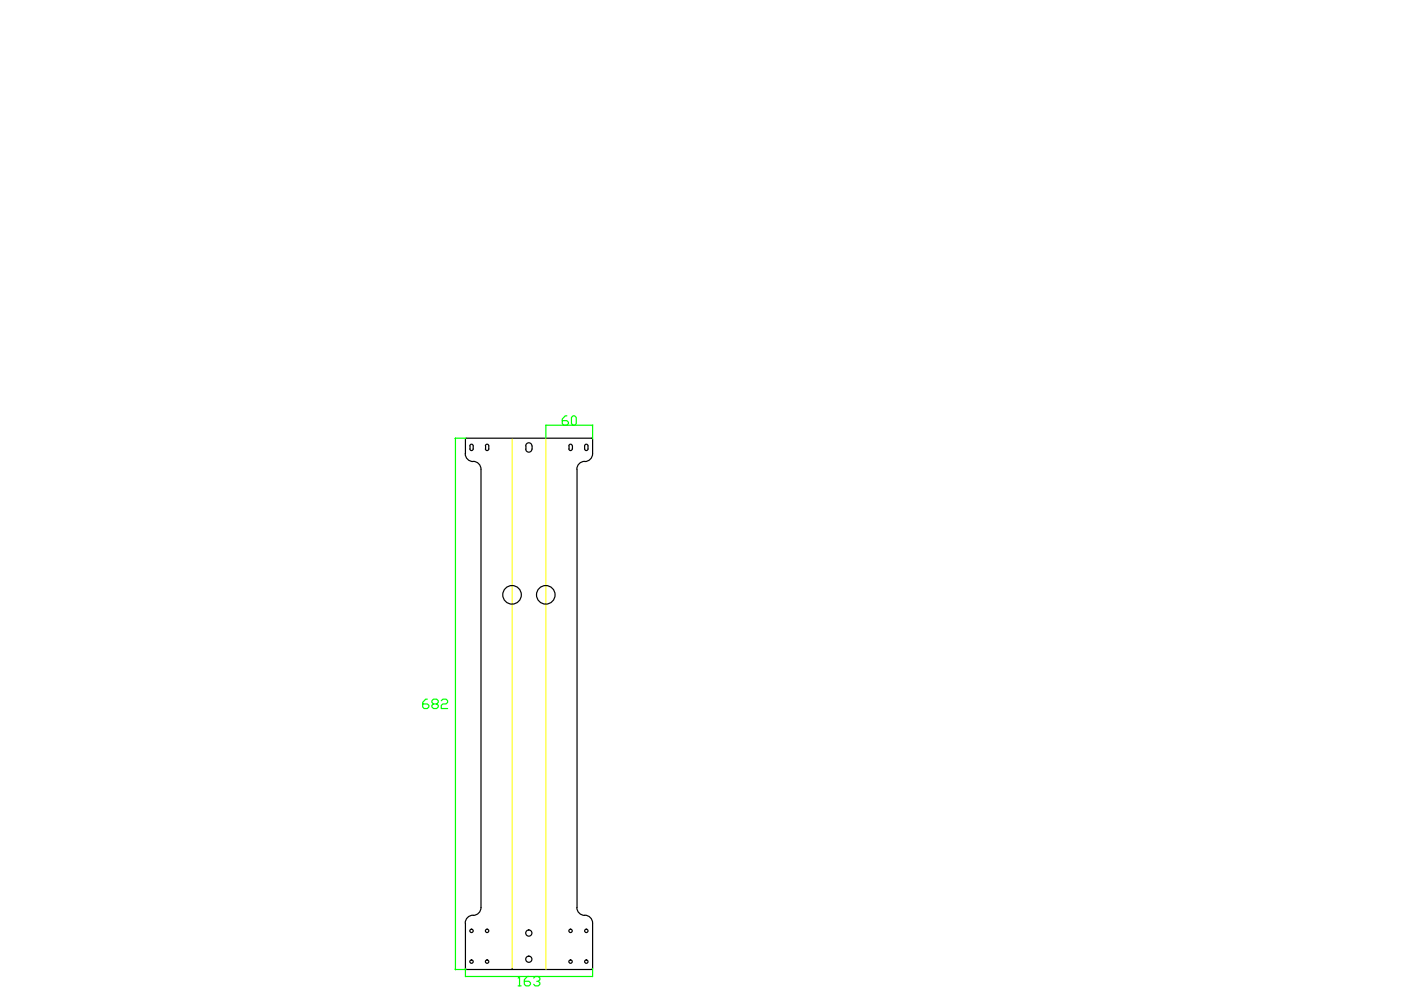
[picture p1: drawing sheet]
<svg xmlns="http://www.w3.org/2000/svg" width="297mm" height="210mm" viewBox="0 0 297 210" stroke-linecap="round" stroke-linejoin="round" font-family="sans-serif">
<!-- layer: WHITE -->
<g fill="none" stroke="#000" stroke-width=".25">
<path d="M98.6 96.2a1.67 1.67 0 0 0 1.7 1.7M98.8 92.9l-.1 .2v3.1M98.8 92.9h26.7l.1 .2v3.1a1.67 1.67 0 0 1-1.6 1.7M99.6 94.5a.36 .36 0 0 1 .4-.3 .36 .36 0 0 1 .3 .4v.6a.36 .36 0 0 1-.3 .3 .36 .36 0 0 1-.4-.3M99.7 94.6v.6M100.3 97.8a1.67 1.67 0 0 1 1.7 1.7v92.9a1.67 1.67 0 0 1-1.7 1.7M103.1 94.2a.36 .36 0 0 1 .5 .4v.6a.36 .36 0 0 1-.3 .3 .36 .36 0 0 1-.4-.3v-.7zM111.5 95.2a.66 .66 0 0 0 .6 .7 .66 .66 0 0 0 .7-.7M111.5 94.5a.66 .66 0 0 1 .6-.6 .66 .66 0 0 1 .7 .6v.7M111.5 94.6v.6M120.6 95.2a.36 .36 0 0 0 .4 .3 .36 .36 0 0 0 .3-.3M120.7 94.6v.6"/>
<path d="M121.3 94.5a.36 .36 0 0 0-.3-.3 .36 .36 0 0 0-.4 .3M121.4 94.6v.6M122.3 99.5v92.9M124 97.8a1.67 1.67 0 0 0-1.7 1.7M124.1 94.2a.36 .36 0 0 1 .6 .3v.7a.36 .36 0 0 1-.4 .3 .36 .36 0 0 1-.3-.3v-.7zM98.7 195.7v9.7M100.3 194a1.67 1.67 0 0 0-1.7 1.7M122.3 192.4a1.67 1.67 0 0 0 1.7 1.7M124 194a1.67 1.67 0 0 1 1.6 1.7M125.6 195.7v9.7M98.7 205.4l.1 .1M98.8 205.6h26.7"/>
<path d="M108.6 205.4v.2M125.6 205.4l-.1 .1"/>
<circle cx="108.6" cy="126.1" r="1.97"/>
<circle cx="115.7" cy="126.1" r="1.97"/>
<circle cx="100" cy="197.4" r=".36"/>
<circle cx="103.3" cy="197.4" r=".36"/>
<circle cx="112.1" cy="197.8" r=".66"/>
<circle cx="121" cy="197.4" r=".36"/>
<circle cx="124.3" cy="197.4" r=".36"/>
<circle cx="100" cy="203.9" r=".36"/>
<circle cx="103.3" cy="203.9" r=".36"/>
<circle cx="112.1" cy="203.4" r=".66"/>
<circle cx="121" cy="203.9" r=".36"/>
<circle cx="124.3" cy="203.9" r=".36"/>
</g>
<!-- layer: 0 -->
<g fill="none" stroke="#0f0" stroke-width=".25">
<path d="M96.5 92.9h2.3M96.6 92.9v112.6M115.7 92.9v-2.7h9.9v2.9M120.2 88.2h-.4l-.6 .6v1l.3 .4h.7l.3-.4v-.3l-.3-.3h-1M121.2 88.5l.3-.3h.3l.4 .3v1.3l-.4 .4h-.3l-.3-.4zM90.6 148.2h-.3l-.7 .7v1l.3 .3h.7l.3-.3v-.4l-.3-.2h-1M91.9 149.3l-.3-.4v-.3l.3-.4h.7l.3 .4v.3l-.3 .4h-.7l-.3 .2v.4l.3 .3h.7l.3-.3v-.4l-.3-.2M93.6 148.6l.3-.4h.7l.3 .4v.3l-.3 .4h-.7l-.3 .2v.7h1.3M96.5 205.6h2.3M98.7 205.4v1.7M98.7 207h26.9M109.9 207.4l.3-.4v2"/>
<path d="M109.9 209h.6M112.1 207h-.3l-.6 .7v1l.3 .3h.6l.4-.3v-.3l-.4-.3h-.9M113.2 207.4l.3-.4h.6l.4 .4v.3l-.4 .4h-.3M114.1 208.1l.4 .3v.3l-.4 .3h-.6l-.3-.3M125.6 205.4v1.7"/>
</g>
<!-- layer: YELLOW -->
<path d="M108.6 93.1v112.3M115.7 92.9v112.7" fill="none" stroke="#ff0" stroke-width=".21"/>
</svg>
